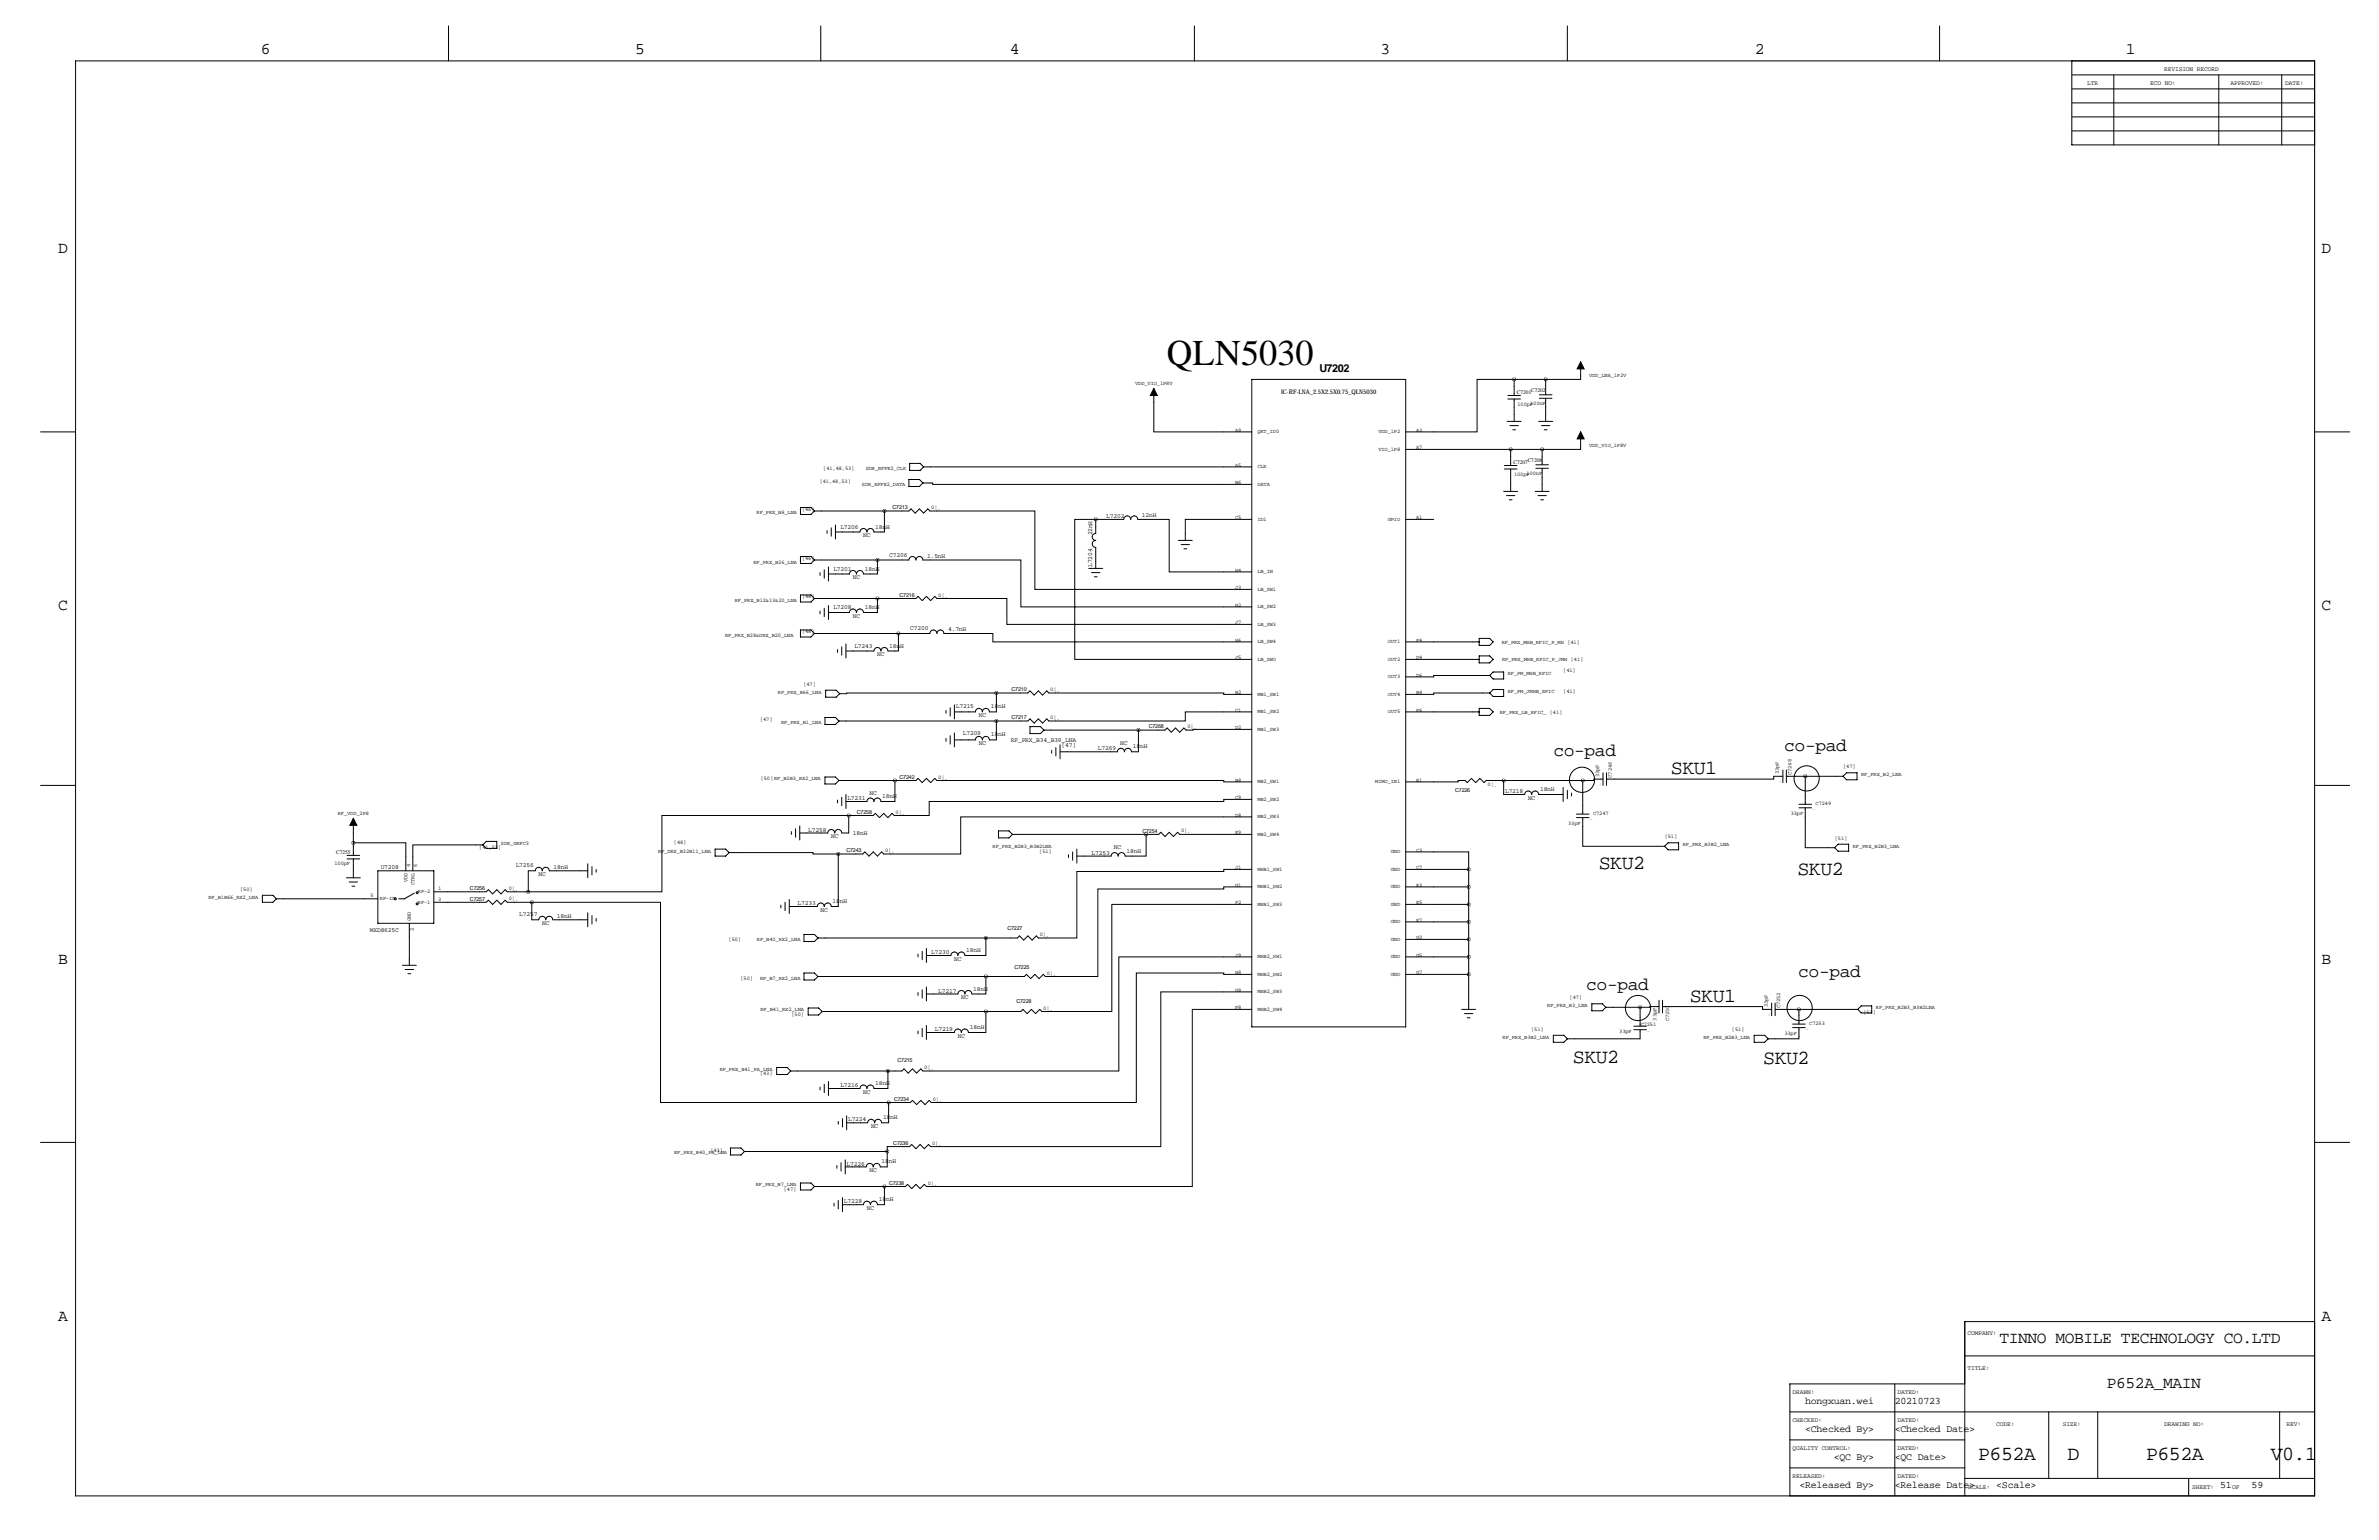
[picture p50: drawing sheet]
<svg xmlns="http://www.w3.org/2000/svg" width="864mm" height="559mm" viewBox="0 0 864 559" stroke-linecap="round" stroke-linejoin="round" font-family="sans-serif">
<defs><g id="words">
<text font-size="13.2" x="423.4" y="132.5">QLN5030</text>
<g font-size="7.3">
<text x="606.6" y="280.9">SKU1</text>
<text x="580.4" y="315.5">SKU2</text>
<text x="652.5" y="317.5">SKU2</text>
<text x="613.4" y="363.5">SKU1</text>
<text x="571" y="385.6">SKU2</text>
<text x="640.1" y="386.1">SKU2</text>
<text x="718.1" y="529.6">P652A</text>
<text x="750.5" y="529.6">D</text>
<text x="779" y="529.6">P652A</text>
<text x="824.3" y="529.6">V0.1</text>
</g>
<g font-size="6.6">
<text x="563.9" y="274.3">co-pad</text>
<text x="647.7" y="272.5">co-pad</text>
<text x="575.8" y="359.2">co-pad</text>
<text x="652.8" y="354.6">co-pad</text>
</g>
<g font-size="5.9">
<text x="94.7" y="19.6">6</text>
<text x="230.6" y="19.6">5</text>
<text x="366.5" y="19.6">4</text>
<text x="501.1" y="19.6">3</text>
<text x="637" y="19.6">2</text>
<text x="771.7" y="19.6">1</text>
<text x="21.1" y="91.9">D</text>
<text x="842.8" y="91.9">D</text>
<text x="21.1" y="221.5">C</text>
<text x="842.8" y="221.5">C</text>
<text x="21.1" y="349.8">B</text>
<text x="842.8" y="349.8">B</text>
<text x="21.1" y="479.3">A</text>
<text x="842.8" y="479.3">A</text>
<text x="725.8" y="487.3">TINNO MOBILE TECHNOLOGY CO.LTD</text>
<text x="764.8" y="503.8">P652A_MAIN</text>
</g>
<text font-size="4" x="479" y="134.9">U7202</text>
<g font-size="3.6">
<text x="655.3" y="509.5">hongxuan.wei</text>
<text x="687.8" y="509.5">20210723</text>
<text x="655.3" y="519.7">&lt;Checked By&gt;</text>
<text x="687.8" y="519.7">&lt;Checked Date&gt;</text>
<text x="665.7" y="529.8">&lt;QC By&gt;</text>
<text x="687.8" y="529.8">&lt;QC Date&gt;</text>
<text x="653.2" y="540">&lt;Released By&gt;</text>
<text x="687.8" y="540">&lt;Release Date&gt;</text>
<text x="724.7" y="540">&lt;Scale&gt;</text>
<text x="805.9" y="540">51</text>
<text x="817.4" y="540">59</text>
</g>
<g font-size="2.3">
<text x="785.6" y="25.9">REVISION RECORD</text>
<text x="757.7" y="31">LTR</text>
<text x="780.5" y="31">ECO NO:</text>
<text x="809.8" y="31">APPROVED:</text>
<text x="829.6" y="31">DATE:</text>
<text x="465.1" y="143">IC-RF-LNA_2.5X2.5X0.75_QLN5030</text>
<text x="305.1" y="191.8">L7206</text>
<text x="317.8" y="191.8">18nH</text>
<text x="401.6" y="188">L7202</text>
<text x="414.5" y="187.7">12nH</text>
<text x="313.4" y="195">NC</text>
<text x="396.5" y="194.3" transform="rotate(-90 396.5 194.3)">22nH</text>
<text x="322.8" y="201.9">C7206</text>
<text x="336.5" y="202.4">1.5nH</text>
<text x="302.5" y="207">L7201</text>
<text x="313.9" y="207">18nH</text>
<text x="396.5" y="205.7" transform="rotate(-90 396.5 205.7)">L7204</text>
<text x="309.6" y="210.2">NC</text>
<text x="302.5" y="221">L7208</text>
<text x="313.9" y="221">18nH</text>
<text x="309.6" y="224.2">NC</text>
<text x="330.5" y="228.6">C7200</text>
<text x="344.2" y="229.1">4.7nH</text>
<text x="310.1" y="234.9">L7243</text>
<text x="318.5" y="238.1">NC</text>
<text x="322.8" y="234.9">18nH</text>
<text x="347" y="257">L7215</text>
<text x="359.7" y="257">18nH</text>
<text x="355.3" y="260.2">NC</text>
<text x="349.5" y="266.7">L7209</text>
<text x="359.7" y="267.2">18nH</text>
<text x="366.9" y="269.2">RF_PRX_B34_B39_LNA</text>
<text x="355.3" y="270.4">NC</text>
<text x="385.4" y="271">[47]</text>
<text x="398.5" y="272.3">L7269</text>
<text x="406.6" y="270.4">NC</text>
<text x="411.2" y="271.5">18nH</text>
<text x="546.4" y="287.8">L7218</text>
<text x="559.1" y="287">18nH</text>
<text x="307.6" y="290.3">L7231</text>
<text x="315.7" y="288.4">NC</text>
<text x="320.3" y="289.6">18nH</text>
<text x="554.7" y="290.2">NC</text>
<text x="293.4" y="301.8">L7258</text>
<text x="301.7" y="304.2">NC</text>
<text x="309.6" y="303">18nH</text>
<text x="396.2" y="310.1">L7253</text>
<text x="404.3" y="308.2">NC</text>
<text x="408.9" y="309.4">18nH</text>
<text x="138.2" y="315.4">U7208</text>
<text x="187.2" y="314.7">L7256</text>
<text x="195.5" y="317.9">NC</text>
<text x="200.9" y="315.2">18nH</text>
<text x="289.6" y="328.4">L7233</text>
<text x="302.3" y="327.7">18nH</text>
<text x="188.5" y="332.5">L7257</text>
<text x="196.8" y="335.7">NC</text>
<text x="202.2" y="333">18nH</text>
<text x="297.9" y="330.8">NC</text>
<text x="134.2" y="338.2">MXD8625C</text>
<text x="338.1" y="346.2">L7230</text>
<text x="350.8" y="345.4">18nH</text>
<text x="346.4" y="348.6">NC</text>
<text x="353.3" y="359.4">18nH</text>
<text x="340.6" y="360.2">L7217</text>
<text x="348.9" y="362.6">NC</text>
<text x="339.3" y="374.1">L7219</text>
<text x="347.7" y="376.6">NC</text>
<text x="352" y="373.4">18nH</text>
<text x="305.1" y="394.5">L7216</text>
<text x="317.8" y="393.7">18nH</text>
<text x="313.4" y="396.9">NC</text>
<text x="307.8" y="406.9">L7224</text>
<text x="320.5" y="406.1">18nH</text>
<text x="316.2" y="409.3">NC</text>
<text x="307.3" y="422.9">L7226</text>
<text x="315.7" y="425.3">NC</text>
<text x="320" y="422.1">18nH</text>
<text x="306.3" y="436.6">L7228</text>
<text x="319" y="435.9">18nH</text>
<text x="314.7" y="439.1">NC</text>
<text x="714.2" y="484.4">COMPANY:</text>
<text x="714.2" y="497.1">TITLE:</text>
<text x="650.7" y="506">DRAWN:</text>
<text x="688.8" y="506">DATED:</text>
<text x="650.7" y="516.1">CHECKED:</text>
<text x="688.8" y="516.1">DATED:</text>
<text x="724.7" y="517.4">CODE:</text>
<text x="748.8" y="517.4">SIZE:</text>
<text x="785.6" y="517.4">DRAWING NO:</text>
<text x="830.1" y="517.4">REV:</text>
<text x="650.7" y="526.3">QUALITY CONTROL:</text>
<text x="688.8" y="526.3">DATED:</text>
<text x="650.7" y="536.4">RELEASED:</text>
<text x="688.8" y="536.4">DATED:</text>
<text x="714.5" y="540.3">SCALE:</text>
<text x="795.8" y="540.3">SHEET:</text>
<text x="810.3" y="540.3">OF</text>
</g>
<g font-size="2">
<text x="576.8" y="137">VDD_LNA_1P2V</text>
<text x="412.1" y="139.7">VDD_VIO_1P8V</text>
<text x="550.7" y="142.8">C7201</text>
<text x="555.8" y="142.2">C7202</text>
<text x="550.9" y="147.2">100pF</text>
<text x="555.4" y="147.1">100nF</text>
<text x="448.3" y="156.7">A9</text>
<text x="456.4" y="157.3">QRT_ID0</text>
<text x="500.4" y="157.3">VDD_1P2</text>
<text x="514.1" y="156.7">A3</text>
<text x="500.4" y="163.6">VIO_1P8</text>
<text x="514.1" y="163.1">A7</text>
<text x="554.6" y="167.6">C7208</text>
<text x="576.8" y="162.4">VDD_VIO_1P8V</text>
<text x="298.9" y="170.5">[41,48,53]</text>
<text x="314.3" y="170.7">SDR_RFFE2_CLK</text>
<text x="448.3" y="169.4">A5</text>
<text x="456.4" y="170">CLK</text>
<text x="549.4" y="168.2">C7207</text>
<text x="549.6" y="172.6">100pF</text>
<text x="554.2" y="172.5">100nF</text>
<text x="297.6" y="175.1">[41,48,53]</text>
<text x="312.9" y="176.5">SDR_RFFE2_DATA</text>
<text x="448.3" y="175.8">B6</text>
<text x="456.4" y="176.3">DATA</text>
<text x="291.1" y="185.3">[46]</text>
<text x="324" y="184.8">C7213</text>
<text x="338.1" y="184.7">0¦¸</text>
<text x="274.6" y="186.7">RF_PRX_B8_LNA</text>
<text x="448.3" y="188.5">C5</text>
<text x="456.4" y="189">ID1</text>
<text x="503.7" y="189">GPIO</text>
<text x="514.1" y="188.5">A1</text>
<text x="291.1" y="203">[46]</text>
<text x="273.5" y="204.5">RF_PRX_B26_LNA</text>
<text x="448.3" y="207.5">H4</text>
<text x="456.4" y="208.1">LB_IN</text>
<text x="448.3" y="213.9">J3</text>
<text x="456.4" y="214.4">LB_SW1</text>
<text x="266.8" y="218.4">RF_PRX_B12&amp;13&amp;20_LNA</text>
<text x="291.1" y="217">[46]</text>
<text x="326.6" y="216.6">C7216</text>
<text x="340.6" y="216.5">0¦¸</text>
<text x="448.3" y="220.2">H2</text>
<text x="456.4" y="220.8">LB_SW2</text>
<text x="448.3" y="226.6">J7</text>
<text x="456.4" y="227.1">LB_SW3</text>
<text x="263.2" y="231.1">RF_PRX_B28&amp;DRX_B20_LNA</text>
<text x="291.1" y="229.7">[46]</text>
<text x="448.3" y="232.9">H6</text>
<text x="456.4" y="233.5">LB_SW4</text>
<text x="503.7" y="233.5">OUT1</text>
<text x="514.1" y="232.9">F4</text>
<text x="545.1" y="233.7">RF_PRX_MHB_RFIC_P_MH [41]</text>
<text x="448.3" y="239.3">J5</text>
<text x="456.4" y="239.8">LB_SWO</text>
<text x="503.7" y="239.8">OUT2</text>
<text x="514.1" y="239.3">D4</text>
<text x="514.1" y="245.6">D6</text>
<text x="545.3" y="240">RF_PRX_MHB_RFIC_P_JMH [41]</text>
<text x="547.4" y="245.1">RF_PM_MHB_RFIC</text>
<text x="567.5" y="243.7">[41]</text>
<text x="282.4" y="251.7">RF_PRX_B66_LNA</text>
<text x="291.7" y="248.8">[47]</text>
<text x="367.2" y="250.8">C7210</text>
<text x="381.3" y="250.7">0¦¸</text>
<text x="448.3" y="252">B2</text>
<text x="503.7" y="246.2">OUT3</text>
<text x="514.1" y="252">B4</text>
<text x="547.4" y="251.5">RF_PM_JMHB_RFIC</text>
<text x="567.5" y="251.3">[41]</text>
<text x="456.4" y="252.5">MB1_SW1</text>
<text x="503.7" y="252.5">OUT4</text>
<text x="275.9" y="261.5">[47]</text>
<text x="283.5" y="262.9">RF_PRX_B1_LNA</text>
<text x="367.2" y="261">C7217</text>
<text x="381.3" y="260.9">0¦¸</text>
<text x="448.3" y="258.3">C1</text>
<text x="456.4" y="258.9">MB1_SW2</text>
<text x="503.7" y="258.9">OUT5</text>
<text x="514.1" y="258.3">F6</text>
<text x="544.4" y="259.1">RF_PRX_LB_RFIC_ [41]</text>
<text x="417" y="264.3">C7268</text>
<text x="431" y="264.2">0¦¸</text>
<text x="448.3" y="264.7">D2</text>
<text x="456.4" y="265.2">MB1_SW3</text>
<text x="580.5" y="281.9" transform="rotate(-90 580.5 281.9)">33pF</text>
<text x="645.8" y="280.9" transform="rotate(-90 645.8 280.9)">33pF</text>
<text x="650.3" y="281.2" transform="rotate(-90 650.3 281.2)">C7248</text>
<text x="669.1" y="278.7">[47]</text>
<text x="675.6" y="281.7">RF_PRX_B2_LNA</text>
<text x="276.2" y="283">[50] RF_B2B3_RX2_LNA</text>
<text x="326.6" y="282.6">C7242</text>
<text x="340.6" y="282.5">0¦¸</text>
<text x="448.3" y="283.7">B8</text>
<text x="456.4" y="284.3">MB2_SW1</text>
<text x="499.2" y="284.3">MIMO_IN1</text>
<text x="514.1" y="283.7">E1</text>
<text x="528.2" y="287.4">C7226</text>
<text x="540" y="285">0¦¸</text>
<text x="585.1" y="282.2" transform="rotate(-90 585.1 282.2)">C7246</text>
<text x="448.3" y="290.1">C9</text>
<text x="456.4" y="290.6">MB2_SW2</text>
<text x="659.1" y="292.1">C7249</text>
<text x="122.6" y="295.7">RF_VDD_2P8</text>
<text x="311.1" y="295.3">C7258</text>
<text x="325.1" y="295.2">0¦¸</text>
<text x="448.3" y="296.4">D8</text>
<text x="456.4" y="297">MB2_SW3</text>
<text x="569.3" y="299.2">33pF</text>
<text x="578.3" y="295.7">C7247</text>
<text x="650" y="295.7">33pF</text>
<text x="414.7" y="302.2">C7254</text>
<text x="428.8" y="302.1">0¦¸</text>
<text x="448.3" y="302.8">E9</text>
<text x="456.4" y="303.3">MB2_SW4</text>
<text x="604.3" y="304.1">[51]</text>
<text x="666.1" y="304.6">[51]</text>
<text x="122" y="309.7">C7255</text>
<text x="174" y="308.2">[41,52]</text>
<text x="181.9" y="306.6">SDR_GRFC3</text>
<text x="238.9" y="309.4">RF_DRX_B32B11_LNA</text>
<text x="244.7" y="306.2">[48]</text>
<text x="307.3" y="309.3">C7243</text>
<text x="321.3" y="309.2">0¦¸</text>
<text x="360.3" y="307.8">RF_PRX_B2B3_B3B2LNA</text>
<text x="377.3" y="309.5">[51]</text>
<text x="504.9" y="309.7">GND</text>
<text x="514.1" y="309.1">C3</text>
<text x="610.9" y="307.1">RF_PRX_B3B2_LNA</text>
<text x="672.6" y="307.6">RF_PRX_B2B3_LNA</text>
<text x="121.4" y="314">100pF</text>
<text x="148.9" y="314.5" transform="rotate(-90 148.9 314.5)">4</text>
<text x="151.5" y="314.5" transform="rotate(-90 151.5 314.5)">6</text>
<text x="448.3" y="315.5">J1</text>
<text x="456.4" y="316">MHB1_SW1</text>
<text x="504.9" y="316">GND</text>
<text x="514.1" y="315.5">C7</text>
<text x="87.2" y="323.2">[50]</text>
<text x="147.9" y="320.1" transform="rotate(-90 147.9 320.1)">VDD</text>
<text x="150.4" y="321.2" transform="rotate(-90 150.4 321.2)">CTRL</text>
<text x="159" y="323.1">1</text>
<text x="170.6" y="323">C7256</text>
<text x="184.7" y="322.9">0¦¸</text>
<text x="448.3" y="321.8">G1</text>
<text x="456.4" y="322.4">MHB1_SW2</text>
<text x="504.9" y="322.4">GND</text>
<text x="514.1" y="321.8">E3</text>
<text x="75.7" y="326.1">RF_B1B66_RX2_LNA</text>
<text x="134.5" y="325.6">5</text>
<text x="137.9" y="326.7">RF-IN</text>
<text x="151.7" y="324.1">RF-2</text>
<text x="151.7" y="328">RF-1</text>
<text x="159" y="326.9">3</text>
<text x="170.6" y="326.8">C7257</text>
<text x="184.7" y="326.7">0¦¸</text>
<text x="448.3" y="328.2">F2</text>
<text x="456.4" y="328.7">MHB1_SW3</text>
<text x="504.9" y="328.7">GND</text>
<text x="514.1" y="328.2">E5</text>
<text x="149.1" y="334.3" transform="rotate(-90 149.1 334.3)">GND</text>
<text x="504.9" y="335.1">GND</text>
<text x="514.1" y="334.5">E7</text>
<text x="150.2" y="337.7" transform="rotate(-90 150.2 337.7)">2</text>
<text x="264.5" y="341.5">[50]</text>
<text x="274.8" y="341.6">RF_B40_RX2_LNA</text>
<text x="365.7" y="337.5">C7227</text>
<text x="377.4" y="339.6">0¦¸</text>
<text x="504.9" y="341.4">GND</text>
<text x="514.1" y="340.9">G3</text>
<text x="448.3" y="347.2">J9</text>
<text x="456.4" y="347.8">MHB2_SW1</text>
<text x="504.9" y="347.8">GND</text>
<text x="514.1" y="347.2">G5</text>
<text x="368.2" y="351.4">C7225</text>
<text x="380" y="353.6">0¦¸</text>
<text x="448.3" y="353.6">H8</text>
<text x="514.1" y="353.6">G7</text>
<text x="268.8" y="355.7">[50]</text>
<text x="275.9" y="355.6">RF_B7_RX2_LNA</text>
<text x="448.3" y="359.9">G9</text>
<text x="456.4" y="354.1">MHB2_SW2</text>
<text x="504.9" y="354.1">GND</text>
<text x="369" y="363.9">C7228</text>
<text x="456.4" y="360.5">MHB2_SW3</text>
<text x="561.7" y="365.5">RF_PRX_B3_LNA</text>
<text x="569.8" y="362.5">[47]</text>
<text x="641.7" y="365.5" transform="rotate(-90 641.7 365.5)">33pF</text>
<text x="646.3" y="365.8" transform="rotate(-90 646.3 365.8)">C7252</text>
<text x="276.1" y="367">RF_B41_RX2_LNA</text>
<text x="287.3" y="368.6">[50]</text>
<text x="378.7" y="366.3">0¦¸</text>
<text x="448.3" y="366.3">F8</text>
<text x="456.4" y="366.8">MHB2_SW4</text>
<text x="601.3" y="370.3" transform="rotate(-90 601.3 370.3)">33pF</text>
<text x="605.9" y="370.6" transform="rotate(-90 605.9 370.6)">C7250</text>
<text x="656.8" y="371.9">C7253</text>
<text x="676.5" y="367.9">[51]</text>
<text x="681" y="366.3">RF_PRX_B2B3_B3B2LNA</text>
<text x="545.4" y="376.9">RF_PRX_B3B2_LNA</text>
<text x="555.8" y="374">[51]</text>
<text x="587.8" y="374.6">33pF</text>
<text x="595.6" y="372.1">C7251</text>
<text x="618.3" y="376.9">RF_PRX_B2B3_LNA</text>
<text x="628.7" y="374">[51]</text>
<text x="647.8" y="375.4">33pF</text>
<text x="261.2" y="388.6">RF_PRX_B41_PA_LNA</text>
<text x="325.8" y="385.5">C7215</text>
<text x="335.5" y="387.9">0¦¸</text>
<text x="275.9" y="390.2">[43]</text>
<text x="324.5" y="399.4">C7234</text>
<text x="338.6" y="399.3">0¦¸</text>
<text x="244.7" y="418.8">RF_PRX_B40_PA_LNA</text>
<text x="257.9" y="417.9">[43]</text>
<text x="324.3" y="415.4">C7236</text>
<text x="338.3" y="415.3">0¦¸</text>
<text x="274.4" y="430.5">RF_PRX_B7_LNA</text>
<text x="322.8" y="429.9">C7238</text>
<text x="336.8" y="429.8">0¦¸</text>
<text x="284.5" y="432.1">[47]</text>
</g>
<g font-size=".4">
<text x="657.9" y="293.9">C0201</text>
<text x="577.1" y="297.4">C0201</text>
<text x="601.5" y="367.8" transform="rotate(-90 601.5 367.8)">C0201</text>
<text x="597.9" y="374.4">C0201</text>
<text x="655.6" y="373.6">C0201</text>
</g>
</g></defs>
<g fill="none" stroke="#000" stroke-width=".36">
<path d="M162.8 9.4v12.7M297.9 9.4v12.7M433.6 9.4v12.7M569 9.4v12.7M704.1 9.4v12.7M27.4 22.1h812.8v520.7h-812.8zM752.1 37.3h88.1M752.1 32.3h88.1M752.1 27.2h88.1M752.1 22.1v30.5h88.1M767.3 27.2v25.4M805.4 27.2v25.4"/>
<path d="M828.3 27.2v25.4M752.1 47.5h88.1M752.1 42.4h88.1M454.4 137.7h55.9v234.9h-55.9zM549.7 137.7h-13.5v19h-25.9M549.7 137.7v5.8M549.7 137.7h11.4M561.1 137.7v5.6M573.8 131.3v6.4h-12.7M14.7 156.7h12.7M418.8 141v15.7h35.6M547.1 152.9h5.1"/>
<path d="M547.4 143.5h4.5M547.4 144.8h4.5M548.1 154.4h3.1M549.1 156h1.1M549.7 144.8v8.1M558.5 152.9h5.1M558.8 144.5h4.6M558.8 143.3h4.6M559.6 154.4h3M560.6 156h1M561.1 144.5v8.4M573.8 156.7v6.4h-14"/>
<path d="M840.2 156.7h12.7M329.9 174h3.9l1.2 1.3-1.2 1.2h-3.9zM330.2 168.1h3.8l1.3 1.3-1.3 1.3h-3.8zM335 175.3h3.6v.5h115.8M335.3 169.4h119.1M510.3 163.1h49.5M545.8 178.3h5.1M546.1 168.9h4.6M546.1 170.2h4.6M546.9 179.8h3M548.4 170.2v8.1M548.4 163.1v5.8"/>
<path d="M557.3 178.3h5.1M557.5 169.9h4.6M557.5 168.7h4.6M558.3 179.8h3M559.8 169.9v8.4M559.8 163.1v5.6M290.6 184.1h3.8l1.3 1.3-1.3 1.3h-3.8zM295.7 185.4h34.2l.8-.7 1.5 1.5 1.6-1.5 1.5 1.5 1.5-1.5 .8 .7h38.1v28.5h78.7M300.2 192.5v1M301.8 191.5v3.1M303.3 190.5v5.1M321.1 185.4v7.6h-3.9a1.27 1.27 0 0 0-1.2-1.2 1.27 1.27 0 0 0-1.3 1.2 1.27 1.27 0 0 0-1.3-1.2 1.27 1.27 0 0 0-1.2 1.2h-8.9"/>
<path d="M397.8 188.5h10.1a1.27 1.27 0 0 1 1.3-1.3 1.27 1.27 0 0 1 1.3 1.3 1.27 1.27 0 0 1 1.2-1.3 1.27 1.27 0 0 1 1.3 1.3h11.4v19h30M397.8 188.5v5a1.27 1.27 0 0 0-1.3 1.3 1.27 1.27 0 0 0 1.3 1.3 1.27 1.27 0 0 0-1.3 1.3 1.27 1.27 0 0 0 1.3 1.2v7.6M397.8 188.5h-7.7v50.8h64.3M427.7 196.1h5.1M428.8 197.6h3M429.8 199.1h1M454.4 188.5h-24.1v7.6M510.3 188.5h10.1M547.9 181.4h1M559.3 181.4h1M290.6 201.9h3.8l1.3 1.3-1.3 1.3h-3.8zM290.6 215.9h3.8l1.3 1.3-1.3 1.2h-3.8z"/>
<path d="M295.7 203.2h34.2a1.27 1.27 0 0 1 1.3-1.3 1.27 1.27 0 0 1 1.3 1.3 1.27 1.27 0 0 1 1.3-1.3 1.27 1.27 0 0 1 1.2 1.3h35.6v17h83.8M295.7 217.2h36.8l.7-.8 1.6 1.5 1.5-1.5 1.5 1.5 1.5-1.5 .8 .8h25.4v9.4h88.9M297.7 207.8v1M299.2 206.8v3M300.7 205.7v5.1M300.7 219.7v5.1M318.5 203.2v5.1h-5.1a1.27 1.27 0 0 0-1.2-1.3 1.27 1.27 0 0 0-1.3 1.3 1.27 1.27 0 0 0-1.3-1.3 1.27 1.27 0 0 0-1.2 1.3h-7.7M318.5 217.2v5.1l-5.1-.1a1.27 1.27 0 0 0-1.2-1.2 1.27 1.27 0 0 0-1.3 1.2 1.27 1.27 0 0 0-1.3-1.2 1.27 1.27 0 0 0-1.2 1.3l-7.7-.1M395.2 206.2h5.1M396.2 207.8h3.1M397.3 209.3h1M290.6 228.6h3.8l1.3 1.3-1.3 1.2h-3.8z"/>
<path d="M295.7 229.9h41.9a1.27 1.27 0 0 1 1.2-1.3 1.27 1.27 0 0 1 1.3 1.3 1.27 1.27 0 0 1 1.3-1.3 1.27 1.27 0 0 1 1.2 1.3h17.8v3h94M297.7 221.7v1.1M299.2 220.7v3.1M304 235.7v1M305.6 234.7v3M307.1 233.7v5.1M326.1 229.9v6.3h-3.8a1.27 1.27 0 0 0-1.2-1.3 1.27 1.27 0 0 0-1.3 1.3 1.27 1.27 0 0 0-1.3-1.3 1.27 1.27 0 0 0-1.3 1.3h-10.1M510.3 232.9h26.7M510.3 239.3h26.7M537 231.6h3.8l1.2 1.3-1.2 1.3h-3.8zM537 238h3.8l1.2 1.3-1.2 1.2h-3.8zM299.7 250.4h3.8l1.3 1.3-1.3 1.3h-3.8z"/>
<path d="M343.4 257.8v1M344.9 256.8v3M346.5 255.8v5.1M361.7 251.5v6.8h-2.5a1.27 1.27 0 0 0-1.3-1.3 1.27 1.27 0 0 0-1.3 1.3 1.27 1.27 0 0 0-1.3-1.3 1.27 1.27 0 0 0-1.2 1.3h-7.6M361.7 251.5h11.4l.8-.8 1.5 1.5 1.5-1.5 1.6 1.5 1.5-1.5 .7 .8h63.5v.5h10.2M361.7 251.5h-54.4v.2h-2.5M454.4 258.3h-24.1v3.3h-49.6l-.7-.7-1.5 1.5-1.6-1.5-1.5 1.5-1.5-1.5-.8 .7h-68.6M510.3 258.3h26.7M537 257h3.8l1.2 1.3-1.2 1.3h-3.8zM540.8 245.1h-20.4v.5h-10.1M540.8 251.5h-20.4v.5h-10.1M540.8 245.1l1.2-1.3h3.8v2.6h-3.8z"/>
<path d="M540.8 251.5l1.2-1.3h3.8v2.5h-3.8zM299.5 260.3h3.8l1.2 1.3-1.2 1.3h-3.8zM343.4 268v1M344.9 267v3M346.5 265.9v5.1M361.7 261.6v6.9h-2.5a1.27 1.27 0 0 0-1.3-1.3 1.27 1.27 0 0 0-1.3 1.3 1.27 1.27 0 0 0-1.3-1.3 1.27 1.27 0 0 0-1.2 1.3h-7.6M373.9 263.7h3.8l1.3 1.2-1.3 1.3h-3.8zM381.8 272.3v1M383.3 271.3v3M384.8 270.3v5M413.3 264.9v7.9h-2.6a1.27 1.27 0 0 0-1.3-1.3 1.27 1.27 0 0 0-1.2 1.3 1.27 1.27 0 0 0-1.3-1.3 1.27 1.27 0 0 0-1.3 1.3h-20.8M454.4 264.7h-21.3v.2h-2.6l-.7-.7-1.6 1.5-1.5-1.5-1.5 1.5-1.5-1.5-.8 .7h-43.9"/>
<path d="M647.2 279.4v4.6M648.5 279.4v4.6M14.7 285h12.7M128.3 296.9v13.5M290.3 299.7v5.1M299.5 281.9h3.8l1.2 1.3-1.2 1.3h-3.8zM304 290.3v1M304.5 283.2h28l.7-.8 1.6 1.6 1.5-1.6 1.5 1.6 1.5-1.6 .8 .8h104.1v.5h10.2M305.6 289.3v3.1M307.1 288.3v5.1M308.1 295.9v6.4h-2.5a1.27 1.27 0 0 0-1.3-1.3 1.27 1.27 0 0 0-1.3 1.3 1.27 1.27 0 0 0-1.2-1.3 1.27 1.27 0 0 0-1.3 1.3h-10.2M308.1 295.9h-67.8v27.7h-48.5"/>
<path d="M324.9 283.2v7.6h-5.1a1.27 1.27 0 0 0-1.3-1.2 1.27 1.27 0 0 0-1.3 1.2 1.27 1.27 0 0 0-1.2-1.2 1.27 1.27 0 0 0-1.3 1.2h-7.6M454.4 296.4h-105.7v13.5h-27.9l-.8-.8-1.5 1.5-1.5-1.5-1.5 1.5-1.6-1.5-.7 .8h-8.9M454.4 290.1h-10.2v.7h-106.9v5.1h-12.7l-.8-.8-1.5 1.6-1.5-1.6-1.5 1.6-1.5-1.6-.8 .8h-8.9M545.8 283.2v5.1h7.7a1.27 1.27 0 0 1 1.2-1.3 1.27 1.27 0 0 1 1.3 1.3 1.27 1.27 0 0 1 1.3-1.3 1.27 1.27 0 0 1 1.2 1.3h8.9M567.4 285.8v5M569 286.8v3M570.5 287.8v1M572.3 296.7h4.5M572.3 295.4h4.5M574.5 296.7v10.4h29.8M574.5 283.2h-35l-.8 .8-1.5-1.6-1.5 1.6-1.5-1.6-1.6 1.6-.7-.8h-2.6v.5h-19M574.5 283.2v12.2"/>
<path d="M581.9 282.7h-3.3v.5h-4.1M581.9 280.4v4.6M583.2 280.4v4.6M647.2 281.7h-3.3v1h-60.7M648.5 281.7h20.5M653 293.1h4.6M653 291.8h4.6M655.3 293.1v14.5h10.7M655.3 281.7v10.1M669 281.7l1.3-1.3h3.8v2.6h-3.8zM840.2 285h12.7M125.7 318.5h5.1"/>
<path d="M126 310.4h4.6M126 311.7h4.6M128.3 311.7v6.8M128.3 305.8h19v10.2M137.2 316h20.3v19h-20.3zM175.3 306.6h-25.4v9.4M175.3 306.6l1.2-1.3h3.8v2.5h-3.8zM213.4 316h-14a1.27 1.27 0 0 0-1.3-1.3 1.27 1.27 0 0 0-1.3 1.3 1.27 1.27 0 0 0-1.2-1.3 1.27 1.27 0 0 0-1.3 1.3h-2.5v7.6M213.4 313.4v5.1M214.9 314.5v3M216.4 315.5v1M259.6 308.1h3.8l1.3 1.3-1.3 1.2h-3.8z"/>
<path d="M264.7 309.4h30.4v.5h9.2M287.3 301.8v1M288.8 300.7v3.1M304.3 309.9v19h-2.5a1.27 1.27 0 0 0-1.3-1.2 1.27 1.27 0 0 0-1.3 1.2 1.27 1.27 0 0 0-1.3-1.2 1.27 1.27 0 0 0-1.2 1.2h-10.2M362.5 301.5h3.8l1.2 1.3-1.2 1.2h-3.8zM367.5 302.8h53.1l.8-.8 1.5 1.5 1.5-1.5 1.6 1.5 1.5-1.5 .7 .8h26.2M387.9 310.1v1M389.4 309.1v3.1M390.9 308.1v5.1M416.1 302.8v7.8h-7.7a1.27 1.27 0 0 0-1.2-1.2 1.27 1.27 0 0 0-1.3 1.2 1.27 1.27 0 0 0-1.3-1.2 1.27 1.27 0 0 0-1.2 1.2h-12.5M454.4 315.5h-10.2v.7h-53.3v24.2h-14l-.7-.8-1.6 1.5-1.5-1.5-1.5 1.5-1.5-1.5-.8 .8h-72.4M510.3 309.1h22.8v6.4"/>
<path d="M510.3 315.5h22.8M533.1 315.5v50.8M604.3 307.1l1.2-1.3h3.8v2.6h-3.8zM666 307.6l1.3-1.3h3.8v2.6h-3.8zM95.3 324.9h3.8l1.2 1.2-1.2 1.3h-3.8zM100.3 326.1h36.9M126.7 320h3.1M127.8 321.6h1M148.6 335v15.3M157.5 323.6h19l.8-.8 1.5 1.6 1.5-1.6 1.6 1.6 1.5-1.6 .8 .8h7.6M157.5 327.4h19l.8-.8 1.5 1.6 1.5-1.6 1.6 1.6 1.5-1.6 .8 .8h8.8M193 327.4v6.4h2.6a1.27 1.27 0 0 1 1.3-1.3 1.27 1.27 0 0 1 1.2 1.3 1.27 1.27 0 0 1 1.3-1.3 1.27 1.27 0 0 1 1.3 1.3h12.7"/>
<path d="M193 327.4h46.8v72.6h82.8M213.4 331.2v5.1M214.9 332.2v3.1M216.4 333.2v1.1M283.5 328.4v1M285 327.4v3.1M286.5 326.4v5.1M291.8 339.1h3.9l1.2 1.3-1.2 1.2h-3.9zM454.4 328.2h-50.8v38.8h-25.4l-.8-.7-1.5 1.5-1.5-1.5-1.5 1.5-1.6-1.5-.7 .7h-72.1M454.4 321.8h-10.2v.8h-45.7v31.7h-19l-.8-.7-1.5 1.5-1.5-1.5-1.6 1.5-1.5-1.5-.7 .7h-75M510.3 321.8h22.8M510.3 328.2h22.8"/>
<path d="M510.3 334.5h22.8M146 350.3h5.1M147.1 351.8h3M148.1 353.3h1M291.8 353.1h3.9l1.2 1.2-1.2 1.3h-3.9zM333.2 346.2v1M334.8 345.2v3M334.8 359.2v3M336.3 344.2v5M336.3 358.1v5.1M357.9 340.4v6.3h-7.6a1.27 1.27 0 0 0-1.3-1.3 1.27 1.27 0 0 0-1.3 1.3 1.27 1.27 0 0 0-1.2-1.3 1.27 1.27 0 0 0-1.3 1.3h-8.9M357.9 354.3v6.4h-5.1a1.27 1.27 0 0 0-1.3-1.3 1.27 1.27 0 0 0-1.2 1.3 1.27 1.27 0 0 0-1.3-1.3 1.27 1.27 0 0 0-1.3 1.3h-11.4"/>
<path d="M454.4 359.9h-33v56.2h-83.6l-.7-.8-1.6 1.5-1.5-1.5-1.5 1.5-1.5-1.5-.8 .8h-8.1v1.7M454.4 353.6h-10.2v-.5h-31.7v46.9h-74.4l-.8-.7-1.5 1.5-1.5-1.5-1.6 1.5-1.5-1.5-.7 .7h-7.9M454.4 347.2h-48.3v41.4h-71.1l-.7-.7-1.6 1.5-1.5-1.5-1.5 1.5-1.5-1.5-.8 .7h-40.4M510.3 347.2h22.8M510.3 353.6h22.8M510.3 340.9h22.8M293.4 365.8h3.8l1.3 1.2-1.3 1.3h-3.8zM333.2 360.2v1M333.2 374.1v1.1M334.8 373.1v3.1M336.3 372.1v5.1M357.9 367v7.6h-6.4a1.27 1.27 0 0 0-1.2-1.2 1.27 1.27 0 0 0-1.3 1.2 1.27 1.27 0 0 0-1.3-1.2 1.27 1.27 0 0 0-1.2 1.3l-10.2-.1"/>
<path d="M454.4 366.3h-21.6v64.2h-96.5l-.8-.7-1.5 1.5-1.5-1.5-1.5 1.5-1.6-1.5-.7 .7h-33M530.6 366.3h5.1M531.6 367.8h3.1M532.6 369.3h1.1M563.9 375.7h3.8l1.3 1.2-1.3 1.3h-3.8zM577.8 364.2h3.9l1.2 1.3-1.2 1.3h-3.9zM582.9 365.5h12.5M593.1 373.6h4.6M593.1 372.4h4.6M595.4 365.5v6.9M595.4 373.6v3.3h-26.4M602.2 365.3l-6.8 .2"/>
<path d="M602.2 363v4.5M603.5 363v4.5M603.5 365.3h36.3v1h3.3M636.8 375.7h3.8l1.3 1.2-1.3 1.3h-3.8zM643.1 364v4.6M644.4 366.3h30M644.4 364v4.6M650.7 372.9h4.6M650.7 371.6h4.6M653 372.9v4h-11.1M653 366.3v5.3M674.4 366.3l1.2-1.3h3.9v2.5h-3.9z"/>
<path d="M281.9 387.4h3.8l1.3 1.2-1.3 1.3h-3.8zM297.7 394.5v1M299.2 393.4v3.1M300.7 392.4v5.1M322.3 388.6v6.4h-5.1a1.27 1.27 0 0 0-1.2-1.3 1.27 1.27 0 0 0-1.3 1.3 1.27 1.27 0 0 0-1.3-1.3 1.27 1.27 0 0 0-1.2 1.3h-11.5M14.7 414.5h12.7M265.2 416.6h3.8l1.3 1.2-1.3 1.3h-3.8zM270.3 417.8h51.8M304.3 406.9v1M305.8 405.9v3M307.3 404.9v5.1M322.1 417.8v5.6h-2.6a1.27 1.27 0 0 0-1.2-1.3 1.27 1.27 0 0 0-1.3 1.3 1.27 1.27 0 0 0-1.3-1.3 1.27 1.27 0 0 0-1.2 1.3h-7.7"/>
<path d="M322.6 400v7.4h-2.6a1.27 1.27 0 0 0-1.2-1.3 1.27 1.27 0 0 0-1.3 1.3 1.27 1.27 0 0 0-1.3-1.3 1.27 1.27 0 0 0-1.2 1.3h-7.7M840.2 414.5h12.7M290.6 429.3h3.8l1.3 1.2-1.3 1.3h-3.8zM302.8 436.6v1M303.8 422.9v1M304.3 435.6v3.1M305.3 421.9v3M305.8 434.6v5.1M306.8 420.9v5.1M321.1 430.5v6.6h-2.6a1.27 1.27 0 0 0-1.3-1.2 1.27 1.27 0 0 0-1.2 1.2 1.27 1.27 0 0 0-1.3-1.2 1.27 1.27 0 0 0-1.3 1.2h-7.6M840.2 479.6h-127v63.2M713.2 492h127"/>
<path d="M649.7 512.3h190.5M687.8 502.2v40.6M713.2 502.2h-63.5v40.6M743.7 512.3v24.1M761.5 512.3v24.1M827.5 512.3v24.1M649.7 532.6h63.5M649.7 522.5h63.5M713.2 536.4h127M794.5 536.4v6.4"/>
<circle cx="574.3" cy="283" r="4.6"/>
<circle cx="655.8" cy="282.4" r="4.6"/>
<circle cx="143.5" cy="326.1" r=".36"/>
<circle cx="151.4" cy="328" r=".36"/>
<circle cx="151.4" cy="323.9" r=".36"/>
<circle cx="594.6" cy="365.8" r="4.6"/>
<circle cx="653.3" cy="365.8" r="4.6"/>
</g>
<path d="M150.4 324.1l-3.6 2h-2" fill="none" stroke="#000" stroke-width=".38"/>
<path d="M573.8 131.3l1.3 2.6h-2.6zM418.8 141l1.3 2.5h-2.5zM573.8 156.7l1.3 2.6h-2.6zM128.3 296.9l1.2 2.6h-2.5z" fill="#000" stroke="#000" stroke-width=".36"/>
<path d="M533.1 353.6a.05 .05 0 0 0 .1 0 .05 .05 0 0 0-.1 0zM533.1 334.5a.05 .05 0 0 0 .1 0 .05 .05 0 0 0-.1 0zM533.1 315.5a.05 .05 0 0 0 .1 0 .05 .05 0 0 0-.1 0zM533.1 321.8a.05 .05 0 0 0 .1 0 .05 .05 0 0 0-.1 0zM533.1 328.2a.05 .05 0 0 0 .1 0 .05 .05 0 0 0-.1 0zM533.1 340.9a.05 .05 0 0 0 .1 0 .05 .05 0 0 0-.1 0zM533.1 347.2a.05 .05 0 0 0 .1 0 .05 .05 0 0 0-.1 0zM549.6 137.7a.05 .05 0 0 0 .1 0 .05 .05 0 0 0-.1 0zM561 137.7a.05 .05 0 0 0 .1 0 .05 .05 0 0 0-.1 0zM548.3 163.1a.05 .05 0 0 0 .1 0 .05 .05 0 0 0-.1 0zM559.8 163.1a.05 .05 0 0 0 .1 0 .05 .05 0 0 0-.1 0zM397.7 188.5a.05 .05 0 0 0 .1 0 .05 .05 0 0 0-.1 0zM318.5 203.2a.05 .05 0 0 0 .1 0 .05 .05 0 0 0-.1 0zM326.1 229.9a.05 .05 0 0 0 .1 0 .05 .05 0 0 0-.1 0zM322 417.8a.05 .05 0 0 0 .1 0 .05 .05 0 0 0-.1 0zM357.8 354.3a.05 .05 0 0 0 .1 0 .05 .05 0 0 0-.1 0zM357.8 340.4a.05 .05 0 0 0 .1 0 .05 .05 0 0 0-.1 0zM304.2 309.9a.05 .05 0 0 0 .1 0 .05 .05 0 0 0-.1 0zM324.8 283.2a.05 .05 0 0 0 .1 0 .05 .05 0 0 0-.1 0zM321 185.4a.05 .05 0 0 0 .1 0 .05 .05 0 0 0-.1 0zM318.5 217.2a.05 .05 0 0 0 .1 0 .05 .05 0 0 0-.1 0zM128.2 305.8a.05 .05 0 0 0 .1 0 .05 .05 0 0 0-.1 0zM322.3 388.6a.05 .05 0 0 0 .1 0 .05 .05 0 0 0-.1 0zM321 430.5a.05 .05 0 0 0 .1 0 .05 .05 0 0 0-.1 0zM545.8 283.2a.05 .05 0 0 0 .1 0 .05 .05 0 0 0-.1 0zM574.5 283.2a.05 .05 0 0 0 .1 0 .05 .05 0 0 0-.1 0zM191.7 323.6a.05 .05 0 0 0 .1 0 .05 .05 0 0 0-.1 0zM193 327.4a.05 .05 0 0 0 .1 0 .05 .05 0 0 0-.1 0zM322.5 400.1a.05 .05 0 0 0 .1 0 .05 .05 0 0 0-.1 0zM655.3 281.7a.05 .05 0 0 0 .1 0 .05 .05 0 0 0-.1 0zM595.3 365.5a.05 .05 0 0 0 .1 0 .05 .05 0 0 0-.1 0zM653 366.3a.05 .05 0 0 0 .1 0 .05 .05 0 0 0-.1 0zM416 302.8a.05 .05 0 0 0 .1 0 .05 .05 0 0 0-.1 0zM357.8 367a.05 .05 0 0 0 .1 0 .05 .05 0 0 0-.1 0zM413.2 264.9a.05 .05 0 0 0 .1 0 .05 .05 0 0 0-.1 0z" fill="#000" stroke="#000" stroke-width="1.3"/>
<use href="#words"/>
</svg>
